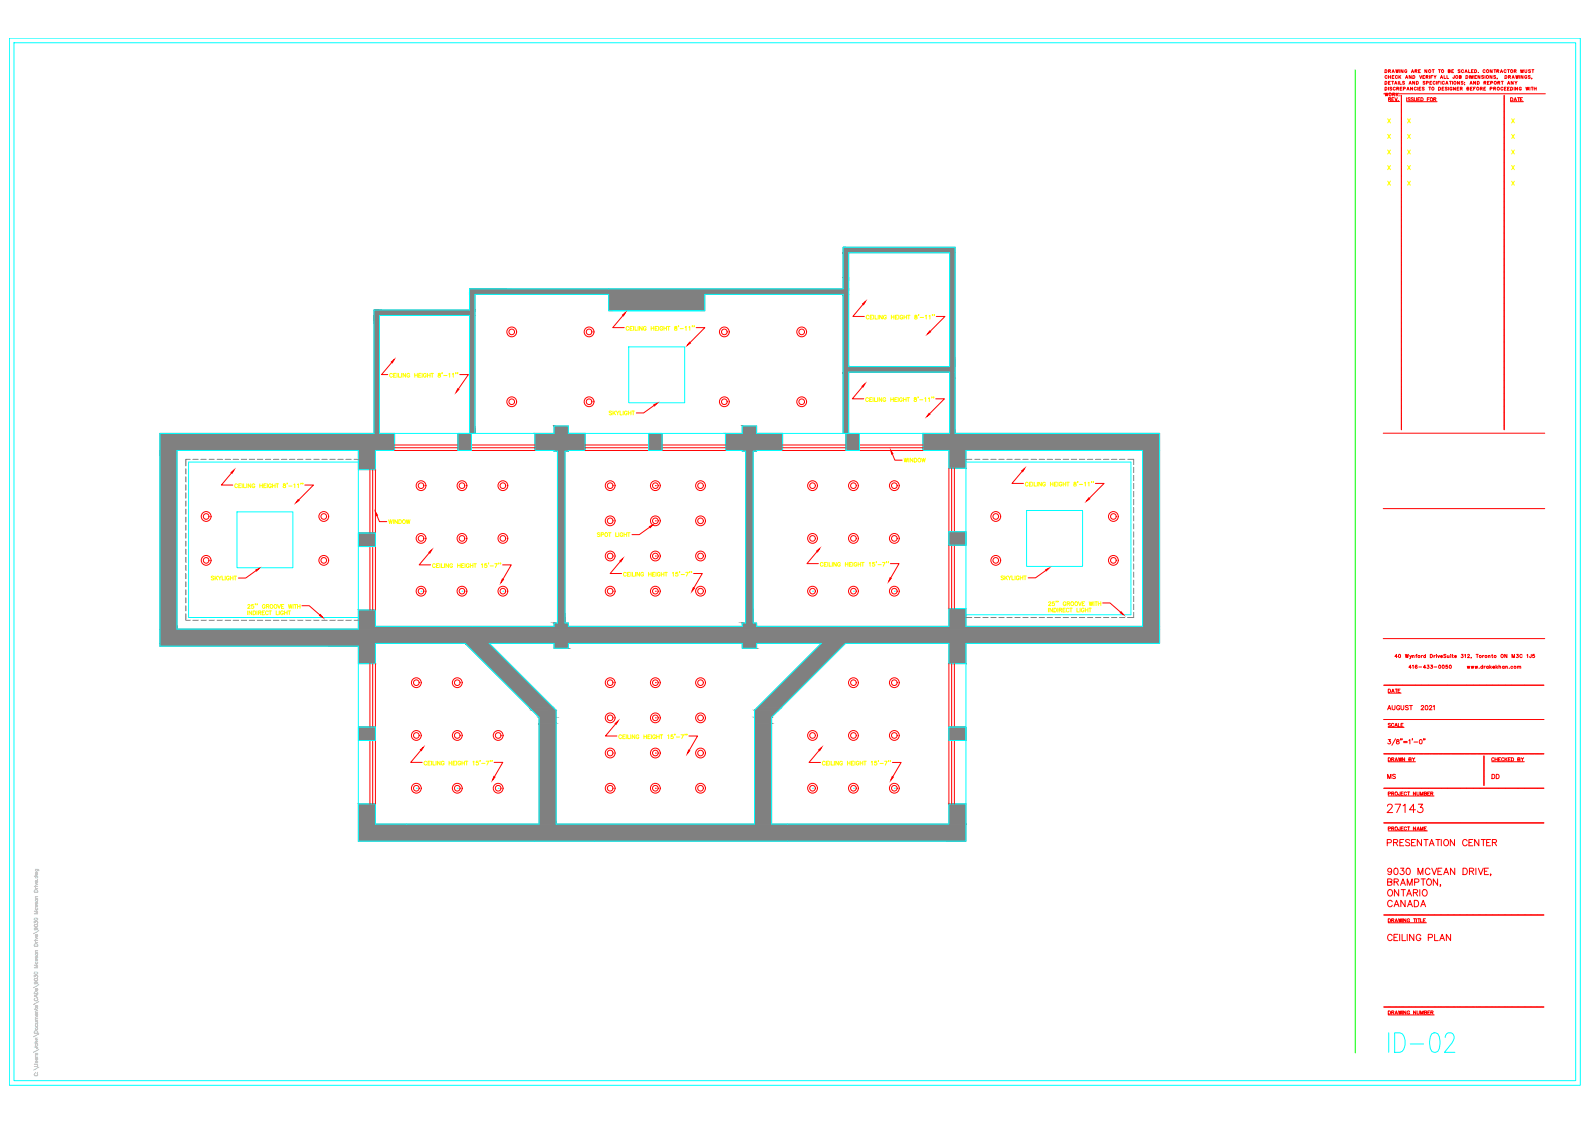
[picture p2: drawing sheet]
<svg xmlns="http://www.w3.org/2000/svg" width="841mm" height="594mm" viewBox="0 0 841 594" stroke-linecap="round" stroke-linejoin="round" font-family="sans-serif">
<defs><g id="words">
<text font-size="15.9" fill="#0ff" x="733" y="558">ID-02</text>
<text font-size="8.4" fill="#f00" x="732" y="431">27143</text>
<text font-size="7.1" fill="#f00" x="732" y="449">PRESENTATION CENTER</text>
<text font-size="6.6" fill="#f00" x="733" y="499">CEILING PLAN</text>
<text font-size="5.7" fill="#f00" x="733" y="377">AUGUST 2021</text>
<g font-size="5.3" fill="#f00">
<text x="798" y="55">DATE</text>
<text x="733" y="368">DATE</text>
<text x="733" y="386">SCALE</text>
<text x="733" y="404">DRAWN BY</text>
<text x="788" y="404">CHECKED BY</text>
<text x="733" y="413">MS</text>
<text x="788" y="413">DD</text>
<text x="733" y="441">PROJECT NAME</text>
</g>
</g></defs>
<g fill="#808080" stroke="#808080" stroke-width=".53">
<path d="M502 194h3z"/>
<path d="M283 229h9z"/>
<path d="M384 229h9z"/>
<path d="M488 229h9z"/>
<path d="M446 131l59 3v-3zM446 131l59 3h-59z"/>
<path d="M446 134l3 13v-13zM446 134l3 13h-3z"/>
<path d="M446 147l3 6v-6zM446 147l3 6h-3z"/>
<path d="M248 153l201 3v-3zM248 153l201 3h-201z"/>
<path d="M248 156l3 8v-8zM248 156l3 8h-3z"/>
<path d="M322 156l51 8v-8zM322 156l51 8h-51z"/>
<path d="M198 164l53 3v-3zM198 164l53 3h-53z"/>
<path d="M502 134l3 60v-60zM502 134l3 60h-3zM449 194h56z"/>
<path d="M446 156l3 38v-38zM446 156l3 38h-3z"/>
<path d="M446 194l59 3v-3zM446 194l59 3h-59zM446 197h59zM446 197h59z"/>
<path d="M502 197l3 3v-3zM502 197l3 3h-3z"/>
<path d="M502 200l3 29v-29zM502 200l3 29h-3z"/>
<path d="M446 197l3 32v-32zM446 197l3 32h-3z"/>
<path d="M393 225l7 4v-4zM393 225l7 4h-7z"/>
<path d="M293 225l8 4v-4zM293 225l8 4h-8z"/>
<path d="M248 167l3 62v-62zM248 167l3 62h-3z"/>
<path d="M198 167l3 62v-62zM198 167l3 62h-3z"/>
<path d="M393 229h21zM393 229h21z"/>
<path d="M293 229h17zM293 229h17z"/>
<path d="M502 229h111zM502 229h111z"/>
<path d="M488 229l125 9v-9zM488 229l125 9h-125z"/>
<path d="M384 229l30 9v-9zM384 229l30 9h-30z"/>
<path d="M283 229l27 9v-9zM283 229l27 9h-27z"/>
<path d="M85 229l124 9v-9zM85 229l124 9h-124z"/>
<path d="M393 238l7 1zM393 238l7 1z"/>
<path d="M293 238l8 1zM293 238l8 1z"/>
<path d="M502 238l9 10v-10zM502 238l9 10h-9z"/>
<path d="M190 238l9 10v-10zM190 238l9 10h-9z"/>
<path d="M394 239l4 91v-91zM394 239l4 91h-4z"/>
<path d="M295 239l4 91v-91zM295 239l4 91h-4z"/>
<path d="M604 238l9 93v-93zM604 238l9 93h-9z"/>
<path d="M502 322l9 9v-9zM502 322l9 9h-9z"/>
<path d="M393 330l7 1v-1zM393 330l7 1h-7z"/>
<path d="M293 330l8 1v-1zM293 330l8 1h-8z"/>
<path d="M190 323l9 8v-8zM190 323l9 8h-9z"/>
<path d="M190 331l423 2v-2zM190 331l423 2h-423z"/>
<path d="M85 238l9 95v-95zM85 238l9 95h-9z"/>
<path d="M85 333l528 7v-7zM85 333l528 7h-528z"/>
<path d="M85 340l114 2v-2zM85 340l114 2h-114z"/>
<path d="M393 340l7 3v-3zM393 340l7 3h-7z"/>
<path d="M293 340l8 3v-3zM293 340l8 3h-8z"/>
<path d="M502 340l9 11v-11zM502 340l9 11h-9z"/>
<path d="M190 342l9 9v-9zM190 342l9 9h-9z"/>
<path d="M434 340l-21 34 34-34zM434 340l-21 34h-13z"/>
<path d="M246 340l47 34-34-34zM246 340l47 34h-13z"/>
<path d="M400 374l12 2 1-2zM400 374l12 2h-13z"/>
<path d="M280 374l14 2-1-2zM280 374l14 2h-13z"/>
<path d="M399 376l9 3 4-3zM399 376l9 3h-9z"/>
<path d="M281 376l13 3v-3zM281 376l13 3h-9z"/>
<path d="M399 379l9 4v-4zM399 379l9 4h-9z"/>
<path d="M285 379l9 4v-4zM285 379l9 4h-9z"/>
<path d="M502 425l9 11v-11zM502 425l9 11h-9z"/>
<path d="M399 383l9 53v-53zM399 383l9 53h-9z"/>
<path d="M285 383l9 53v-53zM285 383l9 53h-9z"/>
<path d="M190 425l9 11v-11zM190 425l9 11h-9z"/>
<path d="M190 436l321 9v-9zM190 436l321 9h-321z"/>
</g>
<g fill="none" stroke="#0ff" stroke-width=".53">
<path d="M5 20h831v554h-831zM7 23h826v549h-826zM449 134h53v60h-53zM324 164h47M333 183h29v30h-29zM85 229h113v-65h50v-11h198v-22h59v98h108v111h-102v11h-9v-11h-55l-39 39v57h94v-11h9v20h-321v-20h9v11h86v-57l-39-39h-47v11h-9v-9h-105zM209 229h74M242 229h7v9h-7zM248 229v-62h-47v62h8v9h-10v10h-9M310 229h74M343 229h7v9h-7zM414 229h74"/>
<path d="M446 229v-73h-73v8h-51v-8h-71v73M447 229h8v9h-8zM449 229v-32h53v32h-14v9h14v10h9v-10h93v93h-93v-9h-9v9h-102v-1h-2v-91l16-1v-9h-14v-4h-7v4h-9v9l10 1v91h-1v1h-92v-1h-2v-91l11-1v-9h-9v-4h-8v4h-10v9l12 1v91h-2v1h-94v-8h-9v10h-96v-95h96v85M190 244h-90v83h90M511 248v74M511 244h87v81h-87M125 271h30v29h-30zM543 270h30v30h-30zM190 282h9v7h-9zM502 281h9v7h-9zM223 313h.1M244 313h.1"/>
<path d="M266 313h.1M430 313h.1M451 313h.1M473 313h.1M190 351v74M259 340h34v3h8v-3h92v3h7v-3h34l-35 36v60h-105v-60zM511 351v74M190 385h9v7h-9zM502 385h9v7h-9zM220 417h.1M242 417h.1M263 417h.1"/>
<path d="M430 417h.1M451 417h.1M473 417h.1"/>
</g>
<g fill="none" stroke="#f00" stroke-width=".53">
<path d="M733 37h1l-1 1zM734 38l1-1h-1v1M734 40v2M735 38h.1M735 40v2M736 38l1-1v1M737 38h.1M737 40h-1v2h1M738 37l1 1v-1v1l1-1M740 40v2M740 37v1M741 40l-1 1"/>
<path d="M742 37v1l-1-1v1M744 37a.6 .6 0 0 0-1 0 .6 .6 0 0 0 0 1 .6 .6 0 0 0 1 0M746 40v2l-1-2v2M747 38v-1l1 1M747 38h1M747 40h1v1l-1 1zM748 38l1-1h-1v1M749 38h1M750 38h1M751 40v2l1-2M751 37h-1v1h1M754 40h-1v2h1"/>
<path d="M755 37v1l-1-1v1M756 40v2M758 37h1M758 40h-1v2M758 37v1M758 40l1 1 1-1M761 37h1M761 37v1M764 40v2h1M765 40v2h1M766 38l1-1h-1v1h1M768 38h1"/>
<path d="M769 37h-1v1h1M769 40v1M772 37h-1l1 1h-1M774 37a.6 .6 0 0 0-1 0 .6 .6 0 0 0 0 1 .6 .6 0 0 0 1 0M775 38v-1l1 1M775 38h1M775 40h1v1l-1 1zM777 37v1h1M777 40v2M778 38h1M779 37h-1v1h1M780 37h1v1h-1z"/>
<path d="M781 40h-1v2h1M782 38h.1M783 40v2l-1-2v2M785 40v2M786 37a.6 .6 0 0 0-1 0 .6 .6 0 0 0 0 1 .6 .6 0 0 0 1 0M789 40v2l-1-2v2M789 37v1l-1-1v1M790 37h1M791 37v1M792 38l1-1h-1v1M792 38h1M794 38v-1l1 1"/>
<path d="M794 38h1M796 40h1v1l-1 1zM797 37a.6 .6 0 0 0-1 0 .6 .6 0 0 0 0 1 .6 .6 0 0 0 1 0M797 37h1M798 37v1M801 38l1-1h-1v1M801 38h1M802 40v2v-2l1 2v-2M804 40v2M804 38v-1l1 1 1-1v1M806 40v2l-1-2v2M807 37v1l1-1"/>
<path d="M810 37h-1l1 1h-1M810 37h1M811 37v1M732 50h85M733 43h1l-1 2zM733 46h1l-1 2zM733 49v2v-2l1 2v-2M734 40a.6 .6 0 0 0-1 0 .6 .6 0 0 0 0 1 .6 .6 0 0 0 1 0M734 46v2M734 41h1M734 44h1M735 52h1h-1v1"/>
<path d="M735 54h5M735 52l1 1M735 43h-1v2h1M736 43h1M736 46h-1l1 1h-1M736 52h1M736 41h1M737 43v2M737 50l1-1h-1v2M737 50l1 1M737 52h-1v1h1M738 45v-2l1 2"/>
<path d="M738 52v1l1-1M738 44h1M738 46a.6 .6 0 0 0-1 0 .6 .6 0 0 0 0 1 .6 .6 0 0 0 1 0M739 49v2M739 47l1-1h-1v2M739 50l1 1M739 40a.6 .6 0 0 0-1 0 .6 .6 0 0 0 0 1 .6 .6 0 0 0 1 0M739 47l1 1M740 53h.1M740 49l-1 1M740 43v2M740 41l1 1"/>
<path d="M740 43v2h1M740 51h1M741 47h.1M741 50v177M742 46h-1v2h1M742 47h1v-1h-1v2M743 43h-1l1 1h-1M743 42l1-2 1 2M744 41h.1M744 54h16M744 52v1M744 48l1-2v2"/>
<path d="M744 47h1M745 45l1-2v2M746 44h.1M746 52h-1l1 1h-1M747 46v2l-1-2v2M748 52h-2l2 1h-1h-1M748 52l1 1v-1M748 43v2l-1-2v2M749 46a.6 .6 0 0 0-1 0 .6 .6 0 0 0 0 1 .6 .6 0 0 0 1 0M749 43h1v2h-1zM750 46v2M750 53h1"/>
<path d="M751 47h.1M751 52h-1v1h1M752 46h-1v2h1M752 52h1l-1 1zM753 41h.1M753 46h-1l1 1h-1M754 43h-1l1 1h-1M754 41l1-1h-1v2M754 44h1v-1h-1v2M755 41v1M755 53h1M756 46h1"/>
<path d="M756 52h-1v1M756 46v2M756 44h1M757 41h.1M757 43h-1v2h1M758 53l1-1h-1v1M759 53h1M759 41v1M759 43a.6 .6 0 0 0-1 0 .6 .6 0 0 0 0 1 .6 .6 0 0 0 1 0M760 43v2M761 44h.1M761 46h1v2h-1z"/>
<path d="M762 43h-1v2M762 42v-2l1 2M762 41h1M762 43v2M763 47h.1M764 46h-1v2h1M764 43a.6 .6 0 0 0-1 0 .6 .6 0 0 0 0 1 .6 .6 0 0 0 1 0M765 45v-2l1 2M765 44h1M765 46h-1l1 1h-1M766 46v2M767 43h1"/>
<path d="M767 43v2M768 46a.6 .6 0 0 0-1 0 .6 .6 0 0 0 0 1 .6 .6 0 0 0 1 0M768 43v2M770 46v2l-1-2v2M771 47h.1M772 46h-1v2h1M772 41l1-1h-1v2l1-1M772 43v2l-1-2v2M772 47l1-1h-1v2M773 47v1M774 43h-1l1 1h-1M775 44h.1"/>
<path d="M775 45h.1M776 47l1-1h-1v2h1v-1M778 45v-2l1 2M778 44h.1M778 47h.1M778 42v-2l1 2v-2v2M779 46h-1v2h1M779 47h1M780 41h1M780 46h-1v2M781 43v2l-2-2v2M781 43h1v2h-1z"/>
<path d="M783 47l1-1h-1v2M784 47v1M785 40h-1l1 1h-1M785 47h.1M785 44l1-1h-1v2M785 44l1 1M786 46h-1v2h1M787 44h.1M788 43h-1v2h1M788 47h1v-1h-1v2M788 44h1v-1h-1v2M790 47l1-1h-1v2"/>
<path d="M791 47v1M791 40h-1l1 1h-1M792 41v1M792 44l1-1h-1v2M793 44v1M794 43h1M795 43v2M795 46a.6 .6 0 0 0-1 0 .6 .6 0 0 0 0 1 .6 .6 0 0 0 1 0M796 50v177M796 47h.1M797 46h-1v2h1M797 45l1-2 1 2"/>
<path d="M797 47h1M798 44h.1M798 41l1-1h-1v2M798 46h-1v2h1M798 41l1 1M799 46h1v2h-1zM800 42v-2l1 2M800 41h1M800 43v2l-1-2v2M801 46v2M801 43l1 1v-1M802 44v1"/>
<path d="M803 46v2l-1-2v2M805 46a.6 .6 0 0 0-1 0 .6 .6 0 0 0 0 1 .6 .6 0 0 0 1 0h-1M807 46v2l1-2v2l1-2M808 40a.6 .6 0 0 0-1 0 .6 .6 0 0 0 0 1 .6 .6 0 0 0 1 0h-1M809 46v2M809 40h-1l1 1h-1M810 46h1M810 41v1M810 46v2M812 47h1M812 46v2M813 46v2"/>
<path d="M330 167l-6 6h6M368 173h5l-8 8M457 161l-6 6h6M495 167h5l-8 8M207 192l-5 6h3M243 198h5l-6 8M346 214l-6 4h-3M456 205l-5 6h6M495 211h5l-8 8M209 238h33M209 237h33M209 235h33"/>
<path d="M249 238h34M249 237h34M249 235h34M310 238h33M310 237h33M310 235h33M350 238h34M350 237h34M350 235h34M414 238h33M414 237h33M414 235h33"/>
<path d="M455 238h33M455 237h33M455 235h33M732 229h85M122 250l-5 7h6M161 257h5l-8 8M196 248v34M197 248v34M199 248v34M347 257h.1M472 240l1 3h4M502 248v33"/>
<path d="M503 248v33M505 248v33M541 249l-6 7h6M579 256h5l-8 8M199 273l2 3h4M344 279l-6 4h-4M347 276h.1M732 269h85M196 289v34M197 289v34M199 289v34M227 292l-5 7h6"/>
<path d="M266 299h4l-4 7M328 297l-5 6h6M347 294h.1M432 292l-5 6h6M471 298h5l-5 8M502 288v34M503 288v34M505 288v34M136 302l-6 4h-4M347 313h.1M367 303h4l-4 8M553 302l-5 4h-4"/>
<path d="M583 319h4l6 5M160 320h4l5 5M732 338h85M196 351v34M197 351v34M199 351v34M502 351v34M503 351v34M505 351v34M739 347h-1l1-1v2M743 346l1 2v-2l1 2v-2M746 347v1l1-1"/>
<path d="M746 348h.1M746 353h-1l1-1v2M747 347h1v1M747 352h1v2M747 347v1M749 347h.1M750 346l-1 2M750 352h-1a.7 .7 0 0 0-1 1 1 1 0 0 0 2 0h-1M750 353h2M752 347v1M752 347h.1M754 347h-1v1h1"/>
<path d="M754 346v2M754 353h-1l1-1v2M755 352h1l-1 1h1l-1 1v-1M757 346l1 1-1 1zM757 352h1l-1 1h1l-1 1v-1M759 347v1M759 353h1M759 347h.1M760 346h.1M760 347v1M760 347l1 1v-1M762 347h1l-1 1h1"/>
<path d="M765 346h-1l1 1-1 1M766 347v1M766 352h-1v1a.6 .6 0 0 1 1 0 .6 .6 0 0 1-1 0M767 346h.1M767 347v1M768 347h1M768 346l1 2M769 347h1h-1l1 1M773 346h1l-1 1h1l-1 1M775 347v-1v2M776 352v2l1-2v2v-2M776 347l1-1v1l-1 1h1"/>
<path d="M778 352v2l1-2v2v-2M778 348h.1M780 352l1 2v-2v2l1-2M781 346h1M781 346v2M782 353h.1M784 353h-1l1 1v-1M784 352v2M784 347v1M785 347h-1M785 352v2M786 352l-1 1"/>
<path d="M787 353h-1l1 1v-1M787 352v2M787 347h1v1M787 347v1M788 352v2M788 353l1 1M789 352l-1 1M789 347h1M789 346l1 2M790 353h1l-1-1v1h1M791 352v2M792 353v1"/>
<path d="M792 352l-1 1M793 353h1v1M793 352v2M796 353h-1v1l1-1M796 352v2M796 353h1v1M797 346v2l-1-2v2M798 353h.1M800 348v-2v2l1-2v2M800 353h-1l1 1v-1M802 346h1v1v1h-1M803 353v1"/>
<path d="M803 352v2M803 353h1v1M805 347a.7 .7 0 0 0-1 0 .7 .7 0 0 0 0 1 .7 .7 0 0 0 1-1M808 347v-1v2M810 346v2l-1-1M812 346h-1v1a.6 .6 0 0 1 1 0 .7 .7 0 0 1-1 1M347 380h.1M347 361h.1M744 362h73M196 392v33M197 392v33M199 392v33"/>
<path d="M223 397l-6 6h6M326 383l-6 6h6M347 398h.1M364 389h5l-4 8M433 397l-5 6h6M502 392v33M503 392v33M505 392v33M734 391h1v1a.8 .8 0 0 1 0 1 .8 .8 0 0 1-1 0M738 391l-2 3M739 391v1l1 1a.8 .8 0 0 1-1 1 .8 .8 0 0 1 0-1l1-1zM741 391h.1"/>
<path d="M742 391h-1M742 392h2M742 393h2M745 392l1-1v3M746 381h71M747 391h.1M748 393h2M751 399h35M753 391h.1M754 391h.1M785 400v16M809 399h8"/>
<path d="M261 403h5l-4 8M347 417h.1M472 403h5l-5 8M732 417h85M734 420h1v-1h-1v2M734 403h15M736 420h1v-1h-1v2M737 420v1M741 419v2l-1-1M741 420h1M742 419h-1v2h1M744 419a.7 .7 0 0 0-1 0 .7 .7 0 0 0 0 1 .7 .7 0 0 0 1 0"/>
<path d="M744 419h2M745 419v2M749 419v2l-1-2v2M749 419l1 2 1-1v-1M753 420h1v-1h-1v2h1v-1M755 420h1M756 419h-1v2h1M757 420h1v-1h-1v2M757 420l1 1M789 403h17M734 440h21M734 421h25"/>
<path d="M751 421v-2l1 2 1-2v2M758 435h59M738 459a1.6 1.6 0 0 1 2 2 1.6 1.6 0 0 1-2 2l-1-2zM741 459h2l-1 2a1.1 1.1 0 0 1 0 1 1.1 1.1 0 0 1-2 0M744 459a1.6 1.6 0 0 1 2 2 1.6 1.6 0 0 1-2 2v-2zM757 459l2 4 1-4M763 459h-2v4h2M769 459v4l-2-4v4M774 459h1a1.8 1.8 0 0 1 1 2 1.8 1.8 0 0 1-1 2h-1zM781 459v4M782 459l1 4 2-4M787 459h-2v4h2"/>
<path d="M734 467l2-1v-1h-2v3h2v-1h-1M736 460a1.1 1.1 0 0 1-1 1 1.1 1.1 0 0 1-1-1 1.1 1.1 0 0 1 2 0v3l-2-1M736 477a1.3 1.3 0 0 0-1-1 1.3 1.3 0 0 0-1 2 1.4 1.4 0 0 0 0 1 1.4 1.4 0 0 0 2 0M737 467l2-1 1-1h-3v3M737 480l2-4 1 4M738 479h2M739 467l1 1M740 471v3l-2-3v3M741 468l1-3 1 3M741 471h2M741 467h2M742 471v3"/>
<path d="M743 476v4l-2-4v4M744 474l1-3 2 3M744 468v-3l2 3 1-3v3M745 480l1-4 1 4M745 473h1M745 479h2M748 472h2v-1h-2v3M748 476h1a1.8 1.8 0 0 1 1 2 1.8 1.8 0 0 1-1 2h-1zM748 467h2v-2h-2v3M749 472l1 2M750 463v-4l1 4 2-4v4M751 471v3"/>
<path d="M751 480l2-4 1 4M752 465h2M752 479h2M753 465v3M756 460a1.3 1.3 0 0 0-1-1 1.3 1.3 0 0 0-1 2 1.3 1.3 0 0 0 1 2 1.3 1.3 0 0 0 1-1M760 465v3l-2-3v3M761 461h1M762 468v1M764 463l1-4 1 4M764 462h2M777 461h2v-1l-2-1v4M778 461l2 2"/>
<path d="M785 461h1M789 463h-1M732 484h85M734 486h1v2h-1zM734 488h20M736 487h1v-1h-1v2M737 487v1M738 488l1-2v2M738 487h1M740 486v2l1-2v2v-2M742 486v2M744 486v2l-2-2v2"/>
<path d="M746 486a.7 .7 0 0 0-1 0 .7 .7 0 0 0 0 1 .7 .7 0 0 0 1 0h-1M748 486h1M748 486v2M749 486v2M750 486h1M750 486v2M751 486v2h1M753 487h1M754 486h-1v2h1M732 533h85M734 535h1v1l-1 1zM734 537h25"/>
<path d="M736 536h1v-1h-1v2M737 536v1M738 537l1-2v2M738 536h1M740 535v2l1-2v2v-2M742 535v2M744 535v2l-2-2v2M746 535a.7 .7 0 0 0-1 0 .7 .7 0 0 0 0 1 .7 .7 0 0 0 1 0h-1M749 535v2l-1-2v2M750 535v2l1-1v-1M751 537v-2l1 2 1-2v2M753 536h1l1-1h-2v2l2-1h-1"/>
<path d="M755 536h1M756 535h-1v2h1M757 536h1v-1h-1v2M757 536l1 1"/>
<circle cx="756" cy="38" r=".7"/>
<circle cx="763" cy="38" r=".7"/>
<circle cx="787" cy="38" r=".7"/>
<circle cx="800" cy="38" r=".7"/>
<circle cx="735" cy="50" r=".7"/>
<circle cx="757" cy="52" r=".8"/>
<circle cx="758" cy="47" r=".7"/>
<circle cx="770" cy="44" r=".7"/>
<circle cx="771" cy="41" r=".7"/>
<circle cx="782" cy="47" r=".7"/>
<circle cx="787" cy="41" r=".7"/>
<circle cx="791" cy="44" r=".7"/>
<circle cx="793" cy="47" r=".7"/>
<circle cx="271" cy="176" r="2.6"/>
<circle cx="271" cy="176" r="1.5"/>
<circle cx="312" cy="176" r="2.6"/>
<circle cx="312" cy="176" r="1.5"/>
<circle cx="383" cy="176" r="2.6"/>
<circle cx="383" cy="176" r="1.5"/>
<circle cx="424" cy="176" r="2.6"/>
<circle cx="424" cy="176" r="1.5"/>
<circle cx="271" cy="213" r="2.6"/>
<circle cx="271" cy="213" r="1.5"/>
<circle cx="312" cy="213" r="2.6"/>
<circle cx="312" cy="213" r="1.5"/>
<circle cx="383" cy="213" r="2.6"/>
<circle cx="383" cy="213" r="1.5"/>
<circle cx="424" cy="213" r="2.6"/>
<circle cx="424" cy="213" r="1.5"/>
<circle cx="223" cy="257" r="2.6"/>
<circle cx="223" cy="257" r="1.5"/>
<circle cx="244" cy="257" r="2.6"/>
<circle cx="244" cy="257" r="1.5"/>
<circle cx="266" cy="257" r="2.6"/>
<circle cx="266" cy="257" r="1.5"/>
<circle cx="323" cy="257" r="2.6"/>
<circle cx="323" cy="257" r="1.5"/>
<circle cx="347" cy="257" r="2.6"/>
<circle cx="347" cy="257" r="1.5"/>
<circle cx="371" cy="257" r="2.6"/>
<circle cx="371" cy="257" r="1.5"/>
<circle cx="430" cy="257" r="2.6"/>
<circle cx="430" cy="257" r="1.5"/>
<circle cx="451" cy="257" r="2.6"/>
<circle cx="451" cy="257" r="1.5"/>
<circle cx="473" cy="257" r="2.6"/>
<circle cx="473" cy="257" r="1.5"/>
<circle cx="109" cy="273" r="2.6"/>
<circle cx="109" cy="273" r="1.5"/>
<circle cx="171" cy="273" r="2.6"/>
<circle cx="171" cy="273" r="1.5"/>
<circle cx="323" cy="276" r="2.6"/>
<circle cx="323" cy="276" r="1.5"/>
<circle cx="347" cy="276" r="2.6"/>
<circle cx="347" cy="276" r="1.5"/>
<circle cx="371" cy="276" r="2.6"/>
<circle cx="371" cy="276" r="1.5"/>
<circle cx="527" cy="273" r="2.6"/>
<circle cx="527" cy="273" r="1.5"/>
<circle cx="589" cy="273" r="2.6"/>
<circle cx="589" cy="273" r="1.5"/>
<circle cx="109" cy="296" r="2.6"/>
<circle cx="109" cy="296" r="1.5"/>
<circle cx="171" cy="296" r="2.6"/>
<circle cx="171" cy="296" r="1.5"/>
<circle cx="223" cy="285" r="2.6"/>
<circle cx="223" cy="285" r="1.5"/>
<circle cx="244" cy="285" r="2.6"/>
<circle cx="244" cy="285" r="1.5"/>
<circle cx="266" cy="285" r="2.6"/>
<circle cx="266" cy="285" r="1.5"/>
<circle cx="323" cy="294" r="2.6"/>
<circle cx="323" cy="294" r="1.5"/>
<circle cx="347" cy="294" r="2.6"/>
<circle cx="347" cy="294" r="1.5"/>
<circle cx="371" cy="294" r="2.6"/>
<circle cx="371" cy="294" r="1.5"/>
<circle cx="430" cy="285" r="2.6"/>
<circle cx="430" cy="285" r="1.5"/>
<circle cx="451" cy="285" r="2.6"/>
<circle cx="451" cy="285" r="1.5"/>
<circle cx="473" cy="285" r="2.6"/>
<circle cx="473" cy="285" r="1.5"/>
<circle cx="527" cy="296" r="2.6"/>
<circle cx="527" cy="296" r="1.5"/>
<circle cx="589" cy="296" r="2.6"/>
<circle cx="589" cy="296" r="1.5"/>
<circle cx="223" cy="313" r="2.6"/>
<circle cx="223" cy="313" r="1.5"/>
<circle cx="244" cy="313" r="2.6"/>
<circle cx="244" cy="313" r="1.5"/>
<circle cx="266" cy="313" r="2.6"/>
<circle cx="266" cy="313" r="1.5"/>
<circle cx="323" cy="313" r="2.6"/>
<circle cx="323" cy="313" r="1.5"/>
<circle cx="347" cy="313" r="2.6"/>
<circle cx="347" cy="313" r="1.5"/>
<circle cx="371" cy="313" r="2.6"/>
<circle cx="371" cy="313" r="1.5"/>
<circle cx="430" cy="313" r="2.6"/>
<circle cx="430" cy="313" r="1.5"/>
<circle cx="451" cy="313" r="2.6"/>
<circle cx="451" cy="313" r="1.5"/>
<circle cx="473" cy="313" r="2.6"/>
<circle cx="473" cy="313" r="1.5"/>
<circle cx="740" cy="347" r=".8"/>
<circle cx="751" cy="347" r=".6"/>
<circle cx="762" cy="353" r=".8"/>
<circle cx="763" cy="353" r=".8"/>
<circle cx="767" cy="353" r=".8"/>
<circle cx="783" cy="347" r=".6"/>
<circle cx="786" cy="347" r=".6"/>
<circle cx="791" cy="347" r=".6"/>
<circle cx="795" cy="347" r=".8"/>
<circle cx="801" cy="353" r=".6"/>
<circle cx="220" cy="361" r="2.6"/>
<circle cx="220" cy="361" r="1.5"/>
<circle cx="242" cy="361" r="2.6"/>
<circle cx="242" cy="361" r="1.5"/>
<circle cx="323" cy="361" r="2.6"/>
<circle cx="323" cy="380" r="2.6"/>
<circle cx="323" cy="361" r="1.5"/>
<circle cx="323" cy="380" r="1.5"/>
<circle cx="347" cy="380" r="2.6"/>
<circle cx="347" cy="361" r="2.6"/>
<circle cx="347" cy="380" r="1.5"/>
<circle cx="347" cy="361" r="1.5"/>
<circle cx="371" cy="380" r="2.6"/>
<circle cx="371" cy="361" r="2.6"/>
<circle cx="371" cy="361" r="1.5"/>
<circle cx="371" cy="380" r="1.5"/>
<circle cx="451" cy="361" r="2.6"/>
<circle cx="451" cy="361" r="1.5"/>
<circle cx="473" cy="361" r="2.6"/>
<circle cx="473" cy="361" r="1.5"/>
<circle cx="220" cy="389" r="2.6"/>
<circle cx="220" cy="389" r="1.5"/>
<circle cx="242" cy="389" r="2.6"/>
<circle cx="242" cy="389" r="1.5"/>
<circle cx="264" cy="389" r="2.6"/>
<circle cx="264" cy="389" r="1.5"/>
<circle cx="323" cy="398" r="2.6"/>
<circle cx="323" cy="398" r="1.5"/>
<circle cx="347" cy="398" r="2.6"/>
<circle cx="347" cy="398" r="1.5"/>
<circle cx="371" cy="398" r="2.6"/>
<circle cx="371" cy="398" r="1.5"/>
<circle cx="430" cy="389" r="2.6"/>
<circle cx="430" cy="389" r="1.5"/>
<circle cx="451" cy="389" r="2.6"/>
<circle cx="451" cy="389" r="1.5"/>
<circle cx="473" cy="389" r="2.6"/>
<circle cx="473" cy="389" r="1.5"/>
<circle cx="751" cy="392" r="1"/>
<circle cx="220" cy="417" r="2.6"/>
<circle cx="220" cy="417" r="1.5"/>
<circle cx="242" cy="417" r="2.6"/>
<circle cx="242" cy="417" r="1.5"/>
<circle cx="264" cy="417" r="2.6"/>
<circle cx="264" cy="417" r="1.5"/>
<circle cx="323" cy="417" r="2.6"/>
<circle cx="323" cy="417" r="1.5"/>
<circle cx="347" cy="417" r="2.6"/>
<circle cx="347" cy="417" r="1.5"/>
<circle cx="371" cy="417" r="2.6"/>
<circle cx="371" cy="417" r="1.5"/>
<circle cx="430" cy="417" r="2.6"/>
<circle cx="430" cy="417" r="1.5"/>
<circle cx="451" cy="417" r="2.6"/>
<circle cx="451" cy="417" r="1.5"/>
<circle cx="473" cy="417" r="2.6"/>
<circle cx="473" cy="417" r="1.5"/>
<circle cx="739" cy="420" r=".8"/>
<circle cx="735" cy="472" r="1.6"/>
<circle cx="754" cy="472" r="1.6"/>
<circle cx="756" cy="466" r="1.6"/>
</g>
<g fill="none" stroke="#808080" stroke-width=".53">
<path d="M242 230l1-1-1 1M242 229h.1M243 229l-1 1M244 229l-2 2M245 229l-3 3M246 229l-4 4M246 229l-4 5M247 229l-5 5M248 229l-6 6M248 238l1-1-1 1M249 229l-7 7M249 238h.1"/>
<path d="M249 229l-7 8M249 230l-7 7M249 230l-7 8M249 231l-7 7M249 231l-7 7 7-7M249 232l-6 6M249 233l-5 5M249 234l-4 4M249 235l-3 3M249 236l-3 2M249 236l-2 2M249 236l-1 2 1-1"/>
<path d="M249 237l-1 1M343 229h.1M344 229l-1 1M344 229l-1 2M345 238l5-5-5 5M345 229l-2 2 2-2M345 229l-2 2M345 229l-2 3M346 229l-3 3M346 229l-3 4M347 229l-4 4M347 229l-4 5"/>
<path d="M348 229l-5 5M348 229l-5 6M349 229l-6 6M349 229l-6 7M350 229l-7 7M350 229l-7 8M350 230l-7 7M350 230l-7 8M350 231l-7 7M350 232l-7 6M350 232l-6 6M350 233l-5 5"/>
<path d="M350 234l-4 4M350 235l-3 3M350 236l-3 2M350 236l-2 2M350 237l-1 1M350 238h.1M448 229h-1M448 229l-1 1M449 238l6-6-6 6M449 229l-2 2M450 229l-3 2M450 229l-3 3"/>
<path d="M451 229l-4 3M451 229l-4 4M452 229l-5 4M452 229l-5 5M452 229l-5 5 5-5M453 229l-6 5M453 229l-6 6M454 229l-7 6M454 229l-7 7M455 229l-8 7M455 229l-8 8M455 230l-8 7"/>
<path d="M455 230l-8 8M455 231l-8 7M455 231l-7 7M455 232l-7 6M455 233l-6 5M455 233l-5 5M455 234l-5 4M455 234l-4 4M455 235l-4 3M455 235l-3 3M455 236l-3 2M455 236l-2 2"/>
<path d="M455 237l-2 1M455 238h-1M455 238h-1h1M455 238h.1M98 248v3M98 252v3M98 256v3M101 243h-3v4M102 243h3M106 243h3M111 243h2M115 243h3"/>
<path d="M119 243h3M123 243h3M128 243h2M132 243h3M136 243h3M140 243h3M145 243h2M149 243h3M153 243h3M157 243h3M162 243h3M166 243h3"/>
<path d="M170 243h3M174 243h3M179 243h3M183 243h3M187 243h3M511 243h3M516 243h2M520 243h3M524 243h3M528 243h3M533 243h2M537 243h3"/>
<path d="M541 243h3M545 243h3M550 243h2M554 243h3M558 243h3M562 243h3M567 243h2M571 243h3M575 243h3M579 243h3M584 243h3M588 243h3"/>
<path d="M592 243h3M596 243h4v3M600 247v3M600 251v3M600 256v3M600 260v3M98 261v3M98 265v3M98 269v3M98 273v3M98 278v3M600 264v3"/>
<path d="M600 269v2M600 273v3M600 277v3M98 282v3M98 286v3M98 291v2M98 295v3M98 299v3M190 282h.1M190 282v1M190 282v1l1-1M191 282l-1 1"/>
<path d="M191 282l-1 2M192 282l-2 2M192 282l-2 3M193 282l-3 3M193 282l-3 4M194 282l-4 4M194 282l-4 5M195 282l-5 5M195 282l-5 6M196 282l-6 6M196 282l-6 7M197 282l-7 7"/>
<path d="M198 282l-8 7M198 282l-7 7M199 282l-8 7M199 282l-7 7M199 283l-7 6M199 283l-6 6M199 284l-6 5M199 284l-5 5M199 285l-5 4M199 285l-4 4M199 286l-4 3M199 286l-3 3"/>
<path d="M199 287l-3 2M199 287l-2 2M199 288l-2 1M199 288l-1 1M199 289h-1M502 287l6-6-6 6M502 281v1M503 281l-1 1 1-1M503 281l-1 1M503 281l-1 2M503 288l8-7-7 7M504 281l-2 2 2-2"/>
<path d="M504 281l-2 2M504 281l-2 3M505 281l-3 3M505 281l-3 4M506 281l-4 4M506 281l-4 5M507 281l-5 5M507 281l-5 6M508 281l-6 7M509 281l-7 7M509 288l2-2-2 2M509 281l-7 7 7-7"/>
<path d="M509 288l2-1-2 1M510 281l-8 7M510 281l-7 7M510 288l1-1-1 1M511 281l-7 7M511 282l-7 6M511 282l-6 6M511 283l-6 5M511 283l-5 5M511 284l-5 4M511 284l-4 4M511 285l-4 3"/>
<path d="M511 285l-3 3M511 286l-3 2M511 287l-1 1M511 288h-1M511 288h.1M600 281v3M600 286v2M600 290v3M600 294v3M600 298v3M98 303v3M98 308v2"/>
<path d="M98 312v3M98 316v3M600 303v2M600 307v3M600 311v3M600 315v3M600 320v2M98 320v3M98 325v3h3M102 328h3M106 328h3M111 328h2"/>
<path d="M115 328h3M119 328h3M123 328h3M128 328h2M132 328h3M136 328h3M140 328h3M145 328h2M149 328h3M153 328h3M157 328h3M162 328h3"/>
<path d="M166 328h3M170 328h3M174 328h3M179 328h3M183 328h3M187 328h3M511 327h3M516 327h2M520 327h3M524 327h3M528 327h3M533 327h2"/>
<path d="M537 327h3M541 327h3M545 327h3M550 327h2M554 327h3M558 327h3M562 327h3M567 327h2M571 327h3M575 327h3M579 327h3M584 327h3"/>
<path d="M588 327h3M592 327h3M600 324v3h-4M190 386l1-1-1 1M190 385h.1M191 385l-1 1M191 385l-1 1 1-1M192 385l-2 2M193 385l-3 3M194 385l-4 4M194 385l-4 5M195 385l-5 5"/>
<path d="M196 385l-6 6M197 385l-7 7M198 385l-8 7M198 385l-7 7M199 385l-8 7M199 385l-7 7M199 386l-6 6M199 387l-6 5M199 387l-5 5 5-5M199 387l-5 5M199 388l-5 4M199 388l-4 4"/>
<path d="M199 389l-4 3M199 389l-3 3M199 390l-2 2M199 391l-2 1M199 391l-1 1M199 392h-1M199 392h.1M502 385h.1M503 385h-1M503 385l-1 1M504 385l-2 1M504 385l-2 2 2-2"/>
<path d="M504 385l-2 2M505 385l-3 2M505 385l-3 3M506 385l-4 4M507 385l-5 4M507 385l-5 5M507 385l-5 5 5-5M508 385l-6 5 6-5M508 385l-6 6M509 385l-7 6M509 385l-7 7M510 385l-8 7"/>
<path d="M510 385l-7 7M511 385l-8 7M511 385l-7 7M511 386l-6 6M511 386l-5 6M511 387l-5 5M511 387l-4 5M511 388l-4 4M511 388l-3 4M511 389l-3 3M511 390l-2 2M511 391l-1 1"/>
<path d="M511 391v1M511 392h.1"/>
</g>
<g fill="none" stroke="#ff0" stroke-width=".53">
<path d="M734 79l1 3M734 71l1 2M734 63l1 2M735 79l-1 3M735 71l-1 2M735 63l-1 2M745 79l1 3M745 71l1 2M745 63l1 2M746 79l-1 3M746 71l-1 2M746 63l-1 2"/>
<path d="M800 79l1 3M800 71l1 2M800 63l1 2M801 79l-1 3M801 71l-1 2M801 63l-1 2M734 96l1 2M734 88l1 2M735 96l-1 2M735 88l-1 2M745 96l1 2M745 88l1 2"/>
<path d="M746 96l-1 2M746 88l-1 2M800 96l1 2M800 88l1 2M801 96l-1 2M801 88l-1 2M333 173a.7 .7 0 0 0-1 0 .7 .7 0 0 0-1 0v1a.7 .7 0 0 0 1 1 .7 .7 0 0 0 1-1M333 174h1M335 173h-2v2h2M335 173v2M336 173v2h1M338 173v2"/>
<path d="M340 173v2l-2-2v2M342 173a.7 .7 0 0 0-1 0 .7 .7 0 0 0-1 0v1a.7 .7 0 0 0 1 1 .7 .7 0 0 0 1-1h-1M344 174h2M344 173v2M346 173v2M347 174h.1M348 173h-1v2h1M348 173v2M351 173a.7 .7 0 0 0-1 0 .7 .7 0 0 0-1 0v1a.7 .7 0 0 0 1 1 .7 .7 0 0 0 1-1h-1M351 174h2M351 173v2M353 173v2"/>
<path d="M353 173h1M354 173v2M357 173l1 1v1h-1v-1l1-1zM359 172v1M360 174h1M362 173h1v2M364 173h1v2M366 172v1M367 172v1M460 167a.7 .7 0 0 0-1 0 .7 .7 0 0 0-1 1 .7 .7 0 0 0 1 1 .7 .7 0 0 0 1-1M460 168h1M462 167h-2v2h2"/>
<path d="M462 167v2M463 167v2h1M465 167v2M467 167v2l-2-2v2M469 167a.8 .8 0 0 0-1 0 .8 .8 0 0 0-1 1 .7 .7 0 0 0 1 1 .7 .7 0 0 0 1-1h-1M471 168h2M471 167v2M473 167v2M474 168h.1M475 167h-1v2h1M475 167v2M478 167a.7 .7 0 0 0-1 0 .7 .7 0 0 0-1 1 .7 .7 0 0 0 1 1 .7 .7 0 0 0 1-1h-1"/>
<path d="M478 168h2M478 167v2M480 167v2M480 167h1M481 167v2M484 167l1 1v1h-1v-1l1-1zM486 166v1M487 168h1M489 167h1v2M491 167h1v2M493 166v1M494 166v1"/>
<path d="M208 198a.7 .7 0 0 0-1 0 .7 .7 0 0 0-1 0 .8 .8 0 0 0 0 1 .8 .8 0 0 0 1 0h1M208 198h1M209 198h-1v2h1M210 198v2M211 198v2h1M212 198v2M215 198v2l-2-2v2M217 198a.7 .7 0 0 0-1 0 .7 .7 0 0 0-1 0 .8 .8 0 0 0 0 1 1 1 0 0 0 2 0h-1M219 198h2M219 198v2M221 198v2M221 198h1"/>
<path d="M223 198h-2v2h2M223 198v2M225 198a.7 .7 0 0 0-1 0 .8 .8 0 0 0 0 1 .8 .8 0 0 0 1 0M226 198h1M226 198v2M227 198v2M228 198h1M229 198v2M232 198l1 1h-1l1-1zM234 197v1M235 199h1M237 198h1v2"/>
<path d="M239 198h1v2M241 197v1M242 197v1M324 218h-2l2 1h-1h-1M324 217v2M325 218l1 1M326 217l-2 2M326 217l1 2M327 217v1M328 217v2h1M330 217v2M332 218a.8 .8 0 0 0-1 0 .8 .8 0 0 0-1 1 .7 .7 0 0 0 1 0 .7 .7 0 0 0 1 0h-1"/>
<path d="M332 217v2M332 218h2M334 217v2M334 217h2M335 217v2M459 211a.7 .7 0 0 0-1-1 .7 .7 0 0 0 0 1v1a.7 .7 0 0 0 1 0M460 211h1M461 210h-1v2h1M462 210v2M463 210v2h1M464 210v2M466 210v2l-1-2v2"/>
<path d="M468 211a.7 .7 0 0 0 0-1 .7 .7 0 0 0-1 1v1a.7 .7 0 0 0 1 0M471 211h2M471 210v2M473 210v2M473 211h1M475 210h-2v2h2M475 210v2M477 211a.7 .7 0 0 0-1-1 .7 .7 0 0 0 0 1v1a.7 .7 0 0 0 1 0M478 211h1M478 210v2M479 210v2M480 210h1"/>
<path d="M480 210v2M484 210l1 2h-2l2-1zM486 210v1M486 212h2M489 211l1-1v2M491 211l1-1v2M493 210v1M494 210v1M126 256a.7 .7 0 0 0-1 0 .7 .7 0 0 0-1 1 .7 .7 0 0 0 1 1 .7 .7 0 0 0 1 0M126 257h1M128 256h-2v2h2M128 256v2"/>
<path d="M129 256v2h1M131 256v2M133 256v2l-2-2v2M135 256a.8 .8 0 0 0-1 0 .8 .8 0 0 0-1 1 .7 .7 0 0 0 1 1 .7 .7 0 0 0 1-1h-1M137 257h2M137 256v2M139 256v2M140 257h.1M141 256h-1v2h1M141 256v2M143 256a.7 .7 0 0 0-1 1 .7 .7 0 0 0 1 1 .7 .7 0 0 0 0-1M144 257h2"/>
<path d="M144 256v2M146 256v2M146 256h1M147 256v2M150 256l1 1v1h-1l1-2zM152 256h.1M153 257h1M155 256h1v2M157 256h1v2M159 256h.1M160 256h.1M478 242l1 2v-2l1 2v-2"/>
<path d="M481 242v2M483 242v2l-2-2v2M484 242l1 1v1h-1zM488 242v2v-2l1 2v-2M544 256a.7 .7 0 0 0-1-1 .7 .7 0 0 0-1 1 .7 .7 0 0 0 1 1 .7 .7 0 0 0 1 0M544 256h1M546 255h-2v2h2M546 255v2M547 255v2h1M549 255v2M551 255v2l-2-2v2M553 256a.8 .8 0 0 0-1-1 .8 .8 0 0 0-1 1 .7 .7 0 0 0 1 1 .7 .7 0 0 0 1-1h-1"/>
<path d="M556 256h1M556 255v2M557 255v2M558 256h1M559 255h-1v2h1M560 255v2M562 256a.7 .7 0 0 0-1-1 .7 .7 0 0 0-1 1 .7 .7 0 0 0 1 1 .7 .7 0 0 0 1-1h-1M562 256h2M562 255v2M564 255v2M564 255h2M565 255v2"/>
<path d="M568 255v1h1v1h-1l1-1zM570 255h.1M571 256h2M574 255v2M576 255v2M577 255h.1M578 255h.1M206 275v2l1-2v2l1-2M208 275v2M210 275v2l-1-2v2M211 275h1v2h-1zM215 275v2l1-2v2l1-2"/>
<path d="M230 299a.7 .7 0 0 0-1-1 .7 .7 0 0 0 0 1 .7 .7 0 0 0 0 1 .7 .7 0 0 0 1 0M231 299h1M232 298h-1v2h1M233 298v2M233 298v2h2M235 298v2M237 298v2l-1-2v2M239 299a.7 .7 0 0 0 0-1 .7 .7 0 0 0-1 1 .7 .7 0 0 0 1 1 .7 .7 0 0 0 0-1M242 299h1M242 298v2M243 298v2M244 299h1"/>
<path d="M245 298h-1v2h1M246 298v2M248 299a.8 .8 0 0 0-1-1 .8 .8 0 0 0 0 1 .7 .7 0 0 0 0 1 .7 .7 0 0 0 1-1M249 299h1M249 298v2M250 298v2M251 298h1M251 298v2M255 299v-1v2M257 298h-1v1a.7 .7 0 0 1 1 0 .7 .7 0 0 1 0 1 .7 .7 0 0 1-1 0M258 298h.1M259 299h2"/>
<path d="M262 298h1l-1 2M264 298h.1M265 298h.1M317 282h-1l1 1v1h-1M318 283h1v-1h-1v2M322 282h1M323 282v2M326 282v2h1M327 282v2M329 282a.7 .7 0 0 0-1 1 .7 .7 0 0 0 1 1 .7 .7 0 0 0 0-1M330 282v2M330 283h1"/>
<path d="M331 282v2M332 282h1M333 282v2M435 298a.7 .7 0 0 0-1 0 .8 .8 0 0 0 0 1 .8 .8 0 0 0 1 0M436 299h1M437 298h-1v2h1M438 298v2M439 298v2h1M440 298v2M442 298v2l-1-2v2M444 298a.7 .7 0 0 0-1 0 .8 .8 0 0 0 0 1 .8 .8 0 0 0 1 0M447 299h2"/>
<path d="M447 298v2M449 298v2M449 299h1M451 298h-2v2h2M451 298v2M453 298a.7 .7 0 0 0-1 0 .8 .8 0 0 0 0 1 .8 .8 0 0 0 1 0M454 299h1M454 298v2M455 298v2M456 298h1M456 298v2M460 298v2"/>
<path d="M463 298h-1a.7 .7 0 0 1 1 0 .7 .7 0 0 1-1 1 .7 .7 0 0 1-1 0M464 297l-1 1M464 299h2M467 298h1l-1 2M469 297v1M470 297v1M113 305h-1l1 2h-1M114 305v2M114 306l1 1M115 305l-1 1M115 305l1 2M117 305l-1 1"/>
<path d="M118 305v2h1M119 305v2M121 305a.7 .7 0 0 0-1 0 .7 .7 0 0 0 0 1 .8 .8 0 0 0 0 1 .8 .8 0 0 0 1 0v-1M122 305v2M122 306h1M123 305v2M124 305h1M124 305v2M134 320h-1v1a.7 .7 0 0 1 1 0 .7 .7 0 0 1 0 1 .7 .7 0 0 1-1-1M135 320h.1M136 320h.1M147 320l1 2v-2"/>
<path d="M150 320h-1v2h1M153 320v2l1-2v2v-2M155 320v2M156 320h1M156 320v2M157 320v2M159 320v2M331 303a.7 .7 0 0 0-1 0 .7 .7 0 0 0 0 1 .7 .7 0 0 0 0 1 .7 .7 0 0 0 1-1M332 304h1M333 303h-1v2h1M334 303v2M335 303v2h1"/>
<path d="M336 303v2M338 303v2l-1-2v2M340 303a.7 .7 0 0 0-1 1 .7 .7 0 0 0 1 1 .7 .7 0 0 0 0-1M343 304h1M343 303v2M344 303v2M345 304h1M346 303h-1v2h1M347 303v2M349 303a.7 .7 0 0 0-1 0 .7 .7 0 0 0 0 1 .7 .7 0 0 0 0 1 .7 .7 0 0 0 1-1M350 303v2M350 304h1"/>
<path d="M351 303v2M352 303h1M352 303v2M356 303v2M358 303l-1 1a.7 .7 0 0 1 1 0 .7 .7 0 0 1 0 1 .7 .7 0 0 1-1-1M360 302l-1 1M360 304h2M363 303h1l-1 2M365 302v1M366 302v1M531 305h-2l2 1v1l-2-1M532 305v2"/>
<path d="M532 306l1 1M533 305l-1 1M533 305l1 2M535 305l-1 1M535 305v2h1M537 305v2M539 305a.8 .8 0 0 0-1 0v1a.7 .7 0 0 0 0 1 .7 .7 0 0 0 1-1M540 305v2M540 306h1M541 305v2M542 305h1M542 305v2"/>
<path d="M555 319v-1l1 1-1 1h1M558 318h-1v1a.7 .7 0 0 1 1 0 .7 .7 0 0 1 0 1 1 1 0 0 1-2 0M559 318v1M560 318l-1 1M564 319a.7 .7 0 0 0-1-1 .7 .7 0 0 0-1 1v1a.7 .7 0 0 0 1 0 .7 .7 0 0 0 1 0h-1M564 319h2l-2-1v2M565 319l1 1M570 318l1 2 1-2M572 319h1M574 318h-2v2h2M576 318l1 2v-2l1 2v-2M579 318v2"/>
<path d="M579 318h1M580 318v2M581 319h1M581 318v2M582 318v2M131 323v2M131 320h1l-1 2h1M133 323v2l-1-2v2M134 323h1v2h-1zM136 323v2M137 324h1v-1h-1v2M137 324l1 1"/>
<path d="M139 324h.1M140 323h-1v2h1M140 320a.7 .7 0 0 0-1 0 .7 .7 0 0 0 0 1 .7 .7 0 0 0 1 1 .7 .7 0 0 0 0-1M141 321h1v-1h-1v2M142 321v1M142 324a.7 .7 0 0 0-1-1 .7 .7 0 0 0-1 1 .7 .7 0 0 0 1 1 .7 .7 0 0 0 1 0M142 323h2M143 323v2M146 323v2h1M148 323v2M149 321h1M150 324a.7 .7 0 0 0-1-1 .7 .7 0 0 0-1 1 .7 .7 0 0 0 1 1 .7 .7 0 0 0 1-1h-1"/>
<path d="M151 324h1M151 323v2M152 323v2M152 323h2M153 323v2M157 321h2M555 322v2M557 322v2l-2-2v2M557 322h2l-1 2h-1zM559 322v2M560 323l2-1h-2v2M561 323l1 1"/>
<path d="M562 323h1M564 322h-2v2h2M565 322a.7 .7 0 0 0-1 0v1a.7 .7 0 0 0 1 1 .7 .7 0 0 0 0-1M566 322h1M566 322v2M570 322v2h1M571 322v2M573 322a.7 .7 0 0 0-1 0v1a.7 .7 0 0 0 1 1 .7 .7 0 0 0 0-1M574 323h1M574 322v2M575 322v2M576 322h1"/>
<path d="M577 322v2M329 389a.7 .7 0 0 0-1 0 .7 .7 0 0 0-1 1 .8 .8 0 0 0 1 1 .8 .8 0 0 0 1-1M329 390h1M331 389h-2v2h2M331 389v2M332 389v2h1M334 389v2M336 389v2l-2-2v2M338 389a.7 .7 0 0 0-1 0 .7 .7 0 0 0-1 1 .8 .8 0 0 0 1 1 .8 .8 0 0 0 1-1h-1M341 390h1M341 389v2M342 389v2"/>
<path d="M343 390h.1M344 389h-1v2h1M345 389v2M347 389a.7 .7 0 0 0-1 0 .7 .7 0 0 0-1 1 .8 .8 0 0 0 0 1 1.1 1.1 0 0 0 2-1h-1M347 390h2M347 389v2M349 389v2M349 389h2M350 389v2M353 389h1v2M356 389h-1v1a.7 .7 0 0 1 1 0 .7 .7 0 0 1 0 1 .7 .7 0 0 1-1-1M357 388v1"/>
<path d="M358 390h2M360 389h2l-1 2M362 388v1M363 388v1M226 403a.8 .8 0 0 0-1 0 .8 .8 0 0 0-1 0v1a.8 .8 0 0 0 1 1 .8 .8 0 0 0 1-1M226 404h1M228 403h-2v2h2M228 403v2M229 403v2h1M231 403v2M233 403v2l-2-2v2M235 403a.7 .7 0 0 0-1 0 .7 .7 0 0 0-1 0v1a.7 .7 0 0 0 1 1 .7 .7 0 0 0 1-1h-1"/>
<path d="M238 404h1M238 403v2M239 403v2M240 404h.1M241 403h-1v2h1M242 403v2M244 403a.7 .7 0 0 0-1 0 .7 .7 0 0 0-1 0v1a.7 .7 0 0 0 1 1 .7 .7 0 0 0 1-1h-1M244 404h2M244 403v2M246 403v2M246 403h1M247 403v2"/>
<path d="M250 403h1v2M253 403h-1v1a.7 .7 0 0 1 1 0 .7 .7 0 0 1 0 1 .7 .7 0 0 1-1-1M254 402v1M255 404h2M257 403h2l-1 2M259 402v1M260 402v1M436 403a.8 .8 0 0 0-1 0 .8 .8 0 0 0 0 1 .8 .8 0 0 0 1 1 .8 .8 0 0 0 0-1M437 404h1M438 403h-1v2h1M439 403v2M440 403v2h1"/>
<path d="M441 403v2M443 403v2l-1-2v2M446 403a.7 .7 0 0 0-1 0 .7 .7 0 0 0-1 0 1 1 0 0 0 0 2 .8 .8 0 0 0 1-1M448 404h2M448 403v2M450 403v2M450 404h1M452 403h-2v2h2M452 403v2M454 403a.7 .7 0 0 0-1 0 1 1 0 0 0 0 2 .8 .8 0 0 0 1-1M455 404h1M455 403v2"/>
<path d="M456 403v2M457 403h1M458 403v2M461 403v2M464 403h-1v1a.7 .7 0 0 1 1 0 .7 .7 0 0 1 0 1 1.1 1.1 0 0 1-2-1M465 402v1M465 404h2M468 403h1l-1 2M470 402v1M471 402v1"/>
<circle cx="486" cy="243" r=".9"/>
<circle cx="214" cy="276" r=".9"/>
<circle cx="321" cy="283" r=".9"/>
<circle cx="567" cy="319" r=".9"/>
<circle cx="569" cy="319" r=".9"/>
<circle cx="144" cy="321" r=".9"/>
<circle cx="146" cy="321" r=".9"/>
</g>
<g fill="#f00" stroke="#f00" stroke-width=".53">
<path d="M553 301h2l-2 1z"/>
<path d="M135 302l2-1-1 1z"/>
<path d="M346 214l2-1-2 2z"/>
<path d="M343 279l2-1-1 1z"/>
<path d="M169 325l2 2-2-1z"/>
<path d="M540 249l2-1-1 2z"/>
<path d="M576 263v1l-1 1z"/>
<path d="M329 167l2-2-1 2z"/>
<path d="M365 181l-1 2z"/>
<path d="M122 250l2-1-1 1z"/>
<path d="M158 264v1l-1 1z"/>
<path d="M207 192l2-2-2 2z"/>
<path d="M242 206h1l-2 2z"/>
<path d="M456 161l2-2-1 2z"/>
<path d="M492 175v1l-1 1z"/>
<path d="M456 204l2-1-2 2z"/>
<path d="M491 219h1l-2 1z"/>
<path d="M325 383l2-2-1 2z"/>
<path d="M364 397h1l-1 2z"/>
<path d="M328 297l1-2-1 2z"/>
<path d="M367 311l-1 2z"/>
<path d="M227 292l1-1-1 2z"/>
<path d="M266 306v1l-1 1z"/>
<path d="M222 397l2-2-1 2z"/>
<path d="M261 411h1l-1 2z"/>
<path d="M433 397l2-2-1 2z"/>
<path d="M472 411h1l-2 2z"/>
<path d="M432 292l2-2-2 2z"/>
<path d="M471 306l-1 2z"/>
<path d="M593 324l1 1-1-1z"/>
<path d="M199 271l1 2h-1z"/>
<path d="M471 238l1 2z"/>
</g>
<path d="M717 37v520" fill="none" stroke="#0f0" stroke-width=".53"/>
<g fill="none" stroke="#bababa" stroke-width=".53">
<path d="M19 460h1v1M19 460v1h1v-1M18 469h.1M18 463h2M18 471h2v1h-2zM19 479h1l-1 1M19 469v1M19 467l1 1h-1M19 461l1 1h-1l1 1h-1M19 476h1M19 475h1M19 470h1"/>
<path d="M19 469h1M19 476v1l1-1M19 463v1h1v-1M20 477v1h-1v-1v1M20 466v1l-1-1v1M20 465h.1M20 474h-1v1M18 498h.1M18 488v-1l1 1a.6 .6 0 0 1 1 0 .6 .6 0 0 1 0 1M18 500l2-1v1h-2zM19 498v1M19 496h1l-1 1"/>
<path d="M19 491v1h-1a.8 .8 0 0 1 1-1 .8 .8 0 0 1 1 1M19 499h1M19 497h1M19 480v1h1v-1M20 494v1h-1v-1v1M20 482h-2l2 1h-2h2M21 492l-3 2M18 517v-1l1 1v-1h1v1M19 519v1h-1a.8 .8 0 0 1 1-1 .8 .8 0 0 1 1 1M19 507l1 1h-1M19 504h1M19 509v1l1-1"/>
<path d="M19 504v1h1v-1M20 506v1h-1v-1v1M20 511h-2h2l-2 1h2M20 503h-1v1M18 525h2v1h-2zM19 528a.8 .8 0 0 0-1 1 1 1 0 0 0 2 0 .8 .8 0 0 0 0-1M19 540h1M19 536h1M19 533v1M19 532v1l1-1v1M19 523v1l1-1v1M19 527h.1"/>
<path d="M20 536v1h-1v-1v1M20 539h-1v1M20 538h-1v1M20 535h-1v1M20 533l-2 1M20 526l-2 1 2 1M21 530l-3 1M21 521l-3 1M18 554h2l-1 1M18 552h2M18 546h2v1h-2zM19 559h.1"/>
<path d="M19 559h1M19 550h1M19 541h1M19 557v1l1-1v1M19 542v1h1v-1M20 541l-1 1M20 560v1l-1-1v1M20 551h-1v1M20 549h-1v1M21 555l-3 2M21 547l-3 1M18 563l2 1h-2"/>
<path d="M19 568a.8 .8 0 0 0-1 1 1 1 0 0 0 2 0 .8 .8 0 0 0 0-1M19 567h.1M19 561v1l1-1v1M20 567h.1M21 565l-3 1"/>
<circle cx="19" cy="490" r=".8"/>
<circle cx="19" cy="486" r=".8"/>
<circle cx="19" cy="515" r=".8"/>
<circle cx="19" cy="518" r=".8"/>
<circle cx="19" cy="544" r=".6"/>
<circle cx="19" cy="553" r=".6"/>
</g>
<use href="#words"/>
</svg>
